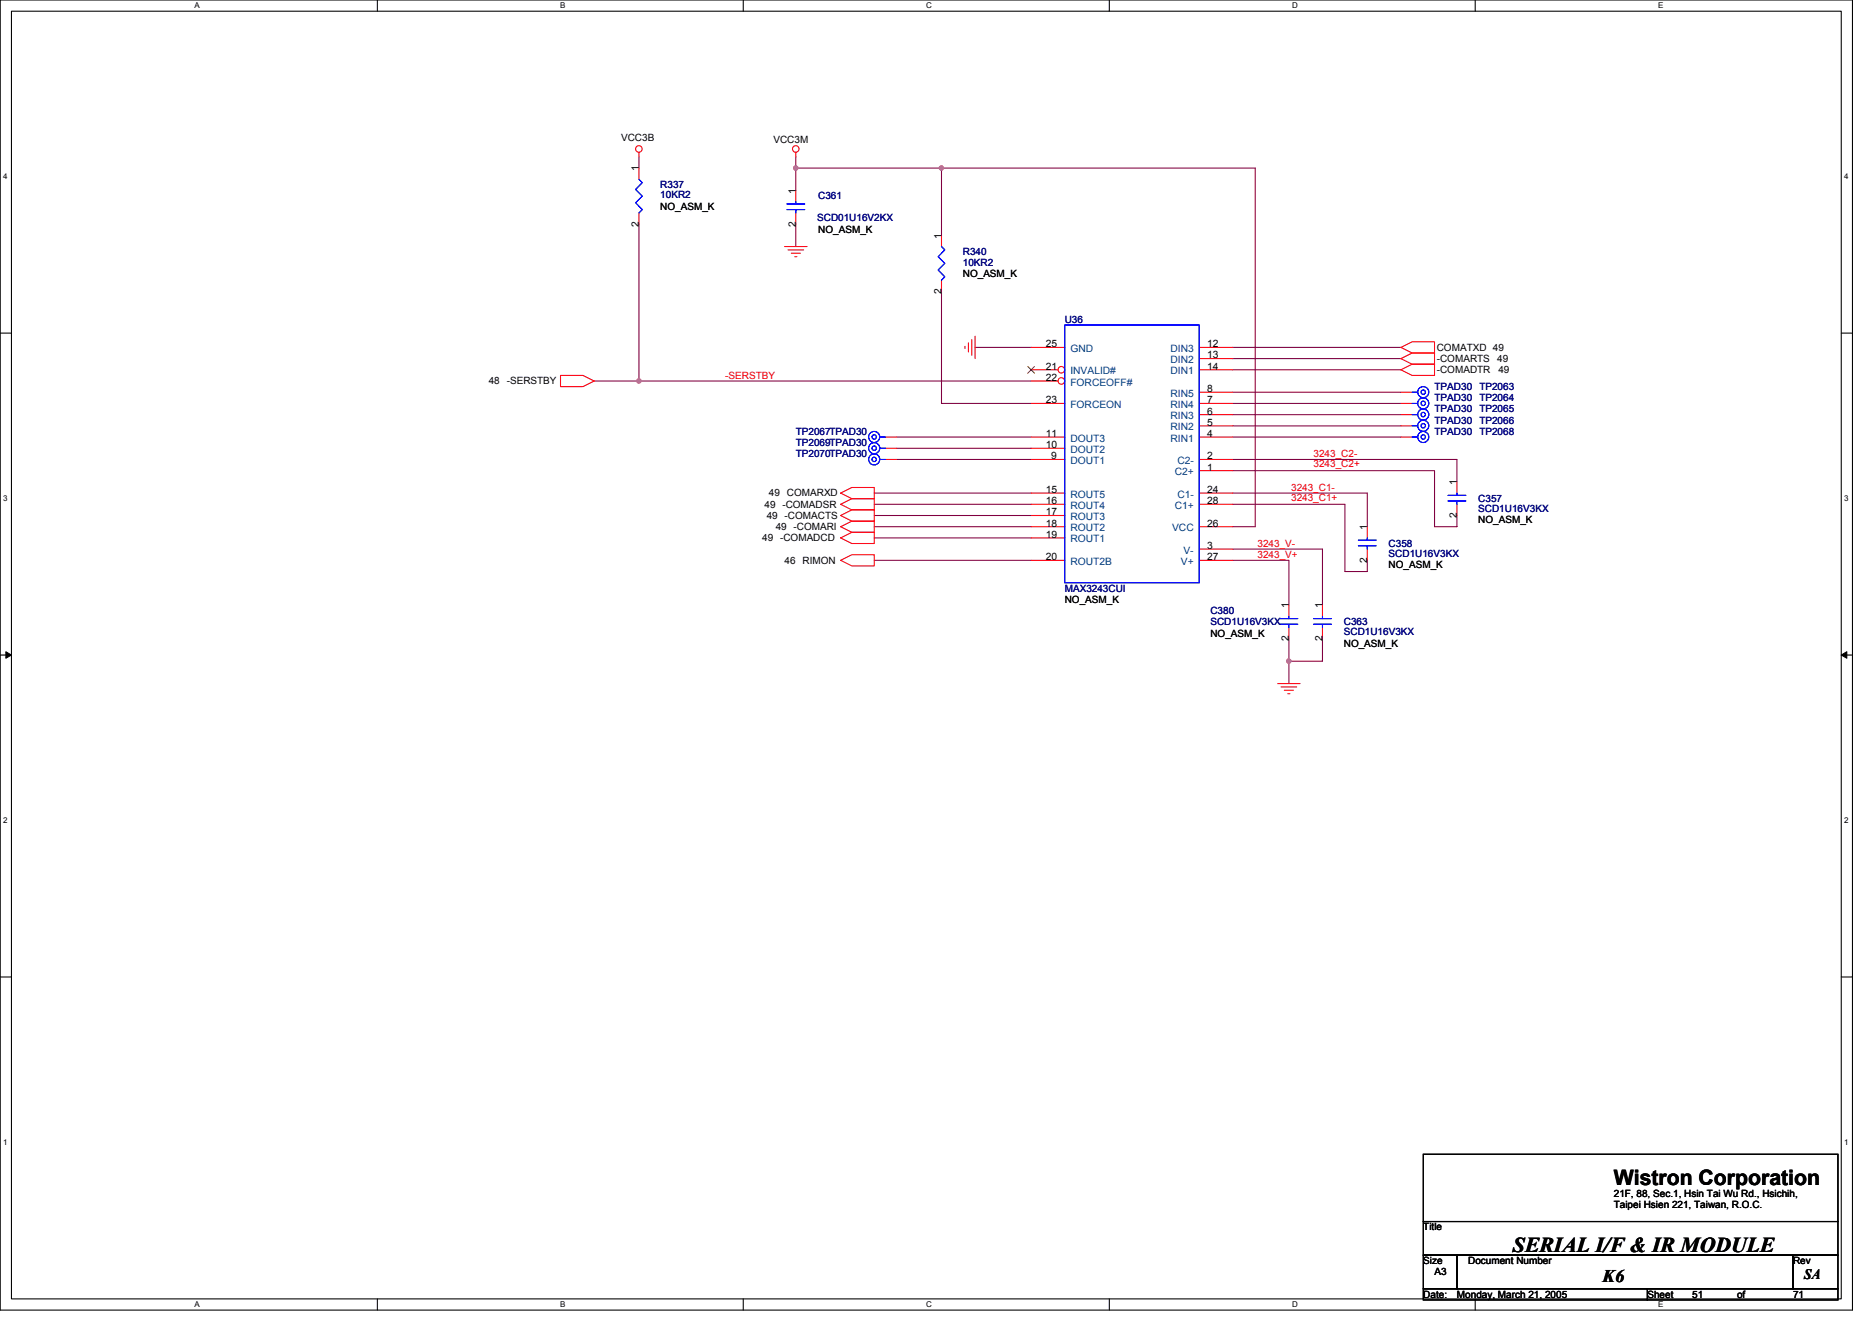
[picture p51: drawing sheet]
<svg xmlns="http://www.w3.org/2000/svg" width="297mm" height="210mm" viewBox="0 0 297 210" stroke-linecap="round" stroke-linejoin="round" font-family="sans-serif">
<defs><g id="words">
<g font-size="3.4">
<text x="256.1" y="188">Wistron Corporation</text>
<text x="240.1" y="198.6">SERIAL I/F &amp; IR MODULE</text>
</g>
<text font-size="2.8" x="254.3" y="203.5">K6</text>
<text font-size="2.3" x="286.3" y="203">SA</text>
<g font-size="1.6">
<text x="98.5" y="22.4">VCC3B</text>
<text x="122.7" y="22.8">VCC3M</text>
<text x="101.4" y="27.2" transform="rotate(-90 101.4 27.2)">1</text>
<text x="101.4" y="35.9" transform="rotate(-90 101.4 35.9)">2</text>
<text x="104.8" y="33.3">NO_ASM_K</text>
<text x="126.3" y="35.9" transform="rotate(-90 126.3 35.9)">2</text>
<text x="126.3" y="30.8" transform="rotate(-90 126.3 30.8)">1</text>
<text x="129.8" y="37">NO_ASM_K</text>
<text x="149.4" y="37.9" transform="rotate(-90 149.4 37.9)">1</text>
<text x="149.4" y="46.6" transform="rotate(-90 149.4 46.6)">2</text>
<text x="152.8" y="43.9">NO_ASM_K</text>
<text x="165.9" y="58.7">21</text>
<text x="165.9" y="55.1">25</text>
<text x="191.5" y="58.7">14</text>
<text x="191.5" y="56.9">13</text>
<text x="191.5" y="55.1">12</text>
<text x="228" y="59.2">-COMADTR</text>
<text x="228" y="55.6">COMATXD 49</text>
<text x="228" y="57.4">-COMARTS</text>
<text x="237.6" y="57.4">49</text>
<text x="237.8" y="59.2">49</text>
<text x="77.6" y="61">48 -SERSTBY</text>
<text x="165.9" y="60.4">22</text>
<text x="165.9" y="64">23</text>
<text x="191.5" y="65.8">6</text>
<text x="191.5" y="64">7</text>
<text x="191.5" y="62.2">8</text>
<text x="165.9" y="71.1">10</text>
<text x="165.9" y="69.3">11</text>
<text x="191.5" y="69.3">4</text>
<text x="191.5" y="67.5">5</text>
<text x="166.8" y="72.9">9</text>
<text x="191.5" y="72.9">2</text>
<text x="191.5" y="74.7">1</text>
<text x="231.2" y="77" transform="rotate(-90 231.2 77)">1</text>
<text x="121.3" y="80.5">49 -COMADSR</text>
<text x="121.7" y="82.3">49 -COMACTS</text>
<text x="122" y="78.8">49 COMARXD</text>
<text x="165.9" y="83.5">18</text>
<text x="165.9" y="81.8">17</text>
<text x="165.9" y="80">16</text>
<text x="165.9" y="78.2">15</text>
<text x="191.5" y="78.2">24</text>
<text x="191.5" y="80">28</text>
<text x="191.5" y="83.5">26</text>
<text x="231.2" y="82.2" transform="rotate(-90 231.2 82.2)">2</text>
<text x="234.6" y="83">NO_ASM_K</text>
<text x="120.9" y="85.9">49 -COMADCD</text>
<text x="123.1" y="84.1">49 -COMARI</text>
<text x="124.5" y="89.4">46 RIMON</text>
<text x="165.9" y="88.9">20</text>
<text x="165.9" y="85.3">19</text>
<text x="191.5" y="87.1">3</text>
<text x="191.5" y="88.9">27</text>
<text x="216.9" y="89.3" transform="rotate(-90 216.9 89.3)">2</text>
<text x="216.9" y="84.1" transform="rotate(-90 216.9 84.1)">1</text>
<text x="168.9" y="95.7">NO_ASM_K</text>
<text x="220.3" y="90.1">NO_ASM_K</text>
<text x="192.1" y="101">NO_ASM_K</text>
<text x="204.5" y="101.7" transform="rotate(-90 204.5 101.7)">2</text>
<text x="204.5" y="96.5" transform="rotate(-90 204.5 96.5)">1</text>
<text x="209.8" y="101.7" transform="rotate(-90 209.8 101.7)">2</text>
<text x="209.8" y="96.5" transform="rotate(-90 209.8 96.5)">1</text>
<text x="213.2" y="102.6">NO_ASM_K</text>
<text x="256.1" y="189.9">21F, 88, Sec.1, Hsin Tai Wu Rd., Hsichih,</text>
<text x="256.1" y="191.7">Taipei Hsien 221, Taiwan, R.O.C.</text>
<text x="225.8" y="195.2">Title</text>
<text x="225.8" y="200.6">Size</text>
<text x="227.6" y="202.3">A3</text>
<text x="233" y="200.6">Document Number</text>
<text x="284.5" y="200.6">Rev</text>
<text x="225.8" y="205.9">Date:</text>
<text x="231.2" y="205.9">Monday, March 21, 2005</text>
<text x="261.4" y="205.9">Sheet</text>
<text x="268.5" y="205.9">51</text>
<text x="275.6" y="205.9">of</text>
<text x="284.5" y="205.9">71</text>
</g>
<g font-size="1.6" fill="#000080">
<text x="104.8" y="29.9">R337</text>
<text x="104.8" y="31.5">10KR2</text>
<text x="129.7" y="35">SCD01U16V2KX</text>
<text x="129.8" y="31.6">C361</text>
<text x="152.8" y="40.5">R340</text>
<text x="152.8" y="42.1">10KR2</text>
<text x="168.9" y="51.2">U36</text>
<text x="227.6" y="65.4">TPAD30</text>
<text x="227.6" y="61.9">TPAD30</text>
<text x="227.6" y="63.6">TPAD30</text>
<text x="234.7" y="65.4">TP2065</text>
<text x="234.7" y="61.9">TP2063</text>
<text x="234.7" y="63.6">TP2064</text>
<text x="126.3" y="69">TP2067TPAD30</text>
<text x="126.3" y="70.8">TP2069TPAD30</text>
<text x="227.6" y="67.2">TPAD30</text>
<text x="227.6" y="69">TPAD30</text>
<text x="234.7" y="67.2">TP2066</text>
<text x="234.7" y="69">TP2068</text>
<text x="126.3" y="72.5">TP2070TPAD30</text>
<text x="234.6" y="79.7">C357</text>
<text x="234.6" y="81.3">SCD1U16V3KX</text>
<text x="220.3" y="86.8">C358</text>
<text x="220.3" y="88.4">SCD1U16V3KX</text>
<text x="168.9" y="93.9">MAX3243CUI</text>
<text x="192.1" y="97.4">C380</text>
<text x="192.1" y="99.2">SCD1U16V3KX</text>
<text x="213.2" y="99.2">C363</text>
<text x="213.2" y="100.8">SCD1U16V3KX</text>
</g>
<g font-size="1.6" fill="#004080">
<text x="169.8" y="59.4">INVALID#</text>
<text x="169.8" y="55.8">GND</text>
<text x="185.7" y="59.4">DIN1</text>
<text x="185.7" y="57.6">DIN2</text>
<text x="185.7" y="55.8">DIN3</text>
<text x="169.8" y="61.2">FORCEOFF#</text>
<text x="169.8" y="64.7">FORCEON</text>
<text x="185.7" y="64.7">RIN4</text>
<text x="185.7" y="62.9">RIN5</text>
<text x="169.8" y="71.8">DOUT2</text>
<text x="169.8" y="70.1">DOUT3</text>
<text x="185.7" y="70.1">RIN1</text>
<text x="185.7" y="68.3">RIN2</text>
<text x="185.7" y="66.5">RIN3</text>
<text x="169.8" y="73.6">DOUT1</text>
<text x="186.4" y="75.4">C2+</text>
<text x="186.8" y="73.6">C2-</text>
<text x="169.8" y="82.5">ROUT3</text>
<text x="169.8" y="80.7">ROUT4</text>
<text x="169.8" y="79">ROUT5</text>
<text x="186.4" y="80.7">C1+</text>
<text x="186.8" y="79">C1-</text>
<text x="169.8" y="89.6">ROUT2B</text>
<text x="169.8" y="86.1">ROUT1</text>
<text x="169.8" y="84.3">ROUT2</text>
<text x="186" y="84.3">VCC</text>
<text x="187.4" y="89.6">V+</text>
<text x="187.8" y="87.8">V-</text>
</g>
<g font-size="1.6" fill="#f00">
<text x="115.1" y="60.1">-SERSTBY</text>
<text x="204.9" y="77.9">3243_C1-</text>
<text x="208.4" y="74.1">3243_C2+</text>
<text x="208.4" y="72.5">3243_C2-</text>
<text x="204.9" y="79.5">3243_C1+</text>
<text x="199.5" y="86.8">3243_V-</text>
<text x="199.5" y="88.5">3243_V+</text>
</g>
<g font-size="1.3">
<text x="30.8" y="1.3">A</text>
<text x="88.9" y="1.3">B</text>
<text x="147" y="1.3">C</text>
<text x="205" y="1.3">D</text>
<text x="263.1" y="1.3">E</text>
<text x=".5" y="28.4">4</text>
<text x="292.6" y="28.4">4</text>
<text x=".5" y="79.5">3</text>
<text x="292.6" y="79.5">3</text>
<text x=".5" y="130.6">2</text>
<text x="292.6" y="130.6">2</text>
<text x=".5" y="181.7">1</text>
<text x="292.6" y="181.7">1</text>
<text x="30.8" y="207.4">A</text>
<text x="88.9" y="207.4">B</text>
<text x="147" y="207.4">C</text>
<text x="205" y="207.4">D</text>
<text x="263.1" y="207.4">E</text>
</g>
</g></defs>
<path d="M0 0h293.9v207.9h-293.9zM1.8 1.8h290.4v204.3h-290.4z" fill="none" stroke="#000" stroke-width=".17"/>
<g fill="#fff">
<path d="M30.8 .2h.9v1.4h-.9z"/>
<path d="M30.8 206.3h.9v1.4h-.9z"/>
</g>
<path d="M59.9 0v1.8M59.9 206.1v1.8" fill="none" stroke="#000" stroke-width=".17"/>
<g fill="#fff">
<path d="M88.9 .2h.8v1.4h-.8z"/>
<path d="M88.9 206.3h.8v1.4h-.8z"/>
</g>
<path d="M117.9 0v1.8M117.9 206.1v1.8" fill="none" stroke="#000" stroke-width=".17"/>
<g fill="#fff">
<path d="M147 .2h.9v1.4h-.9z"/>
<path d="M147 206.3h.9v1.4h-.9z"/>
</g>
<path d="M176 0v1.8M176 206.1v1.8" fill="none" stroke="#000" stroke-width=".17"/>
<g fill="#fff">
<path d="M205 .2h.9v1.4h-.9z"/>
<path d="M205 206.3h.9v1.4h-.9z"/>
</g>
<path d="M234.1 0v1.8M234.1 206.1v1.8" fill="none" stroke="#000" stroke-width=".17"/>
<g fill="#fff">
<path d="M263.1 .2h.8v1.4h-.8z"/>
<path d="M263.1 206.3h.8v1.4h-.8z"/>
<path d="M.5 27.3h.7v1.4h-.7z"/>
<path d="M292.6 27.3h.7v1.4h-.7z"/>
<path d="M.5 78.4h.7v1.4h-.7z"/>
<path d="M292.6 78.4h.7v1.4h-.7z"/>
</g>
<path d="M0 52.9h1.8M292.2 52.9h1.7" fill="none" stroke="#000" stroke-width=".17"/>
<g fill="#fff">
<path d="M.5 129.5h.7v1.4h-.7z"/>
<path d="M292.6 129.5h.7v1.4h-.7z"/>
</g>
<path d="M0 103.9h1.8M292.2 103.9h1.7" fill="none" stroke="#000" stroke-width=".17"/>
<path d="M.9 103.4l.9 .5-.9 .5zM292.2 103.9l.8-.5v1z" fill="#000" stroke="#000" stroke-width=".16"/>
<g fill="#fff">
<path d="M.5 180.5h.7v1.4h-.7z"/>
<path d="M292.6 180.5h.7v1.4h-.7z"/>
</g>
<path d="M0 155h1.8M292.2 155h1.7M225.8 183.1h65.8v10.7h-65.8zM225.8 193.8h65.8v5.3h-65.8zM225.8 199.1h5.4v5.4h-5.4zM231.2 199.1h53.3v5.4h-53.3zM284.5 199.1h7.1v5.4h-7.1zM225.8 204.5h35.6v1.7h-35.6zM261.4 204.5h30.2v1.7h-30.2z" fill="none" stroke="#000" stroke-width=".17"/>
<g fill="none" stroke="#800040" stroke-width=".17">
<path d="M101.4 24.9v1.8M101.4 35.6v24.9M126.3 26.7h72.9v56.9h-3.6M126.3 24.9v5.3M126.3 35.6v3.5M149.4 26.7v10.6M149.4 46.2v17.8h14.2M154.7 55.1h8.9M195.6 56.9h26.7M195.6 58.7h26.7M195.6 55.1h26.7M94.3 60.5h69.3"/>
<path d="M138.7 78.2h24.9M142.3 69.3h21.3M142.3 71.1h21.3M142.3 72.9h21.3M195.6 74.7h32v8.9h3.6v-1.8M195.6 78.2h21.4v5.4M195.6 64h26.7M195.6 69.3h26.7M195.6 72.9h35.6v3.6M195.6 67.6h26.7M195.6 65.8h26.7M195.6 62.2h26.7"/>
<path d="M138.7 80h24.9M138.7 88.9h24.9M138.7 81.8h24.9M138.7 83.6h24.9M138.7 85.3h24.9M195.6 87.1h14.2v8.9M195.6 88.9h8.9v7.1M195.6 80h17.8v10.7h3.6v-1.8M204.5 101.3v7.2M209.8 101.3v3.6h-5.3"/>
</g>
<g fill="#f0f" stroke="#f0f" stroke-width=".17">
<circle cx="204.5" cy="104.9" r=".35"/>
<circle cx="149.4" cy="26.7" r=".35"/>
<circle cx="126.3" cy="26.7" r=".35"/>
<circle cx="101.4" cy="60.4" r=".35"/>
</g>
<g fill="none" stroke="#f00" stroke-width=".17">
<path d="M101.4 24.2v.7M101.4 26.7v1.7M101.4 33.8v1.8M124.5 39.1h3.6M125 39.6h2.5M126.3 24.2v.7M126.3 30.2v1.8M126.3 33.8v1.8M149.4 37.3v1.8M88.9 59.6h3.6l1.8 .9-1.8 .8h-3.6zM125.6 40.2h1.4M126.1 40.7h.3"/>
<path d="M149.4 44.4v1.8M153.1 54.9v.4M153.7 54.4v1.4M154.2 53.9v2.5M154.7 53.3v3.6M222.3 58.7l1.8-.9h3.5v1.8h-3.5zM222.3 55.1l1.8-.9h3.5v1.8h-3.5zM222.3 56.9l1.8-.9h3.5v1.8h-3.5zM133.4 78.2l1.8-.9h3.5v1.8h-3.5zM140.5 69.3h1.8M140.5 71.1h1.8M140.5 72.9h1.8"/>
<path d="M190.3 72.9h5.3M190.3 74.7h5.3M222.3 65.8h1.8M222.3 62.2h1.8M222.3 64h1.8M222.3 67.6h1.8M222.3 69.3h1.8M231.2 76.5v1.7M133.4 88.9l1.8-.9h3.5v1.8h-3.5zM133.4 80l1.8-.9h3.5v1.8h-3.5zM133.4 81.8l1.8-.9h3.5v1.8h-3.5zM133.4 83.6l1.8-.9h3.5v1.8h-3.5z"/>
<path d="M133.4 85.3l1.8-.8h3.5v1.7h-3.5zM190.3 87.1h5.3M204.5 96v1.8M204.5 99.6v1.7M209.8 96v1.8M209.8 99.6v1.7M217 83.6v1.7M217 87.1v1.8M231.2 80v1.8M202.7 108.5h3.6M203.3 109h2.5M203.8 109.5h1.4"/>
<path d="M204.3 110.1h.4"/>
<circle cx="101.4" cy="23.6" r=".52"/>
<circle cx="126.3" cy="23.6" r=".52"/>
</g>
<g fill="none" stroke="#00f" stroke-width=".17">
<path d="M101.4 28.4l.5 .6-1 1.1 1 1-1 1.1 1 1.1-.5 .5M124.9 32.4h2.8M124.9 33.3h2.8M126.3 32v.4M126.3 33.3v.5M149.4 39.1l.5 .5-1 1.1 1 1.1-1 1 1 1.1-.5 .5M139.6 69.3h.9M139.6 71.1h.9M139.6 72.9h.9M224.1 65.8h.9M224.1 62.2h.9M224.1 64h.9"/>
<path d="M224.1 67.6h.9M224.1 69.3h.9M229.8 78.6h2.8M229.8 79.5h2.8M231.2 78.2v.4M231.2 79.5v.5M203.1 98.1h2.8M203.1 99h2.8M204.5 97.8v.3M204.5 99v.6M208.4 98.1h2.9M208.4 99h2.9"/>
<path d="M209.8 97.8v.3M209.8 99v.6M215.5 85.7h2.9M215.5 86.6h2.9M217 85.3v.4M217 86.6v.5"/>
<circle cx="138.7" cy="72.9" r=".35"/>
<circle cx="138.7" cy="69.3" r=".35"/>
<circle cx="138.7" cy="71.1" r=".35"/>
<circle cx="138.7" cy="69.3" r=".88"/>
<circle cx="138.7" cy="72.9" r=".88"/>
<circle cx="138.7" cy="71.1" r=".88"/>
<circle cx="225.8" cy="69.3" r=".35"/>
<circle cx="225.8" cy="64" r=".35"/>
<circle cx="225.8" cy="67.6" r=".35"/>
<circle cx="225.8" cy="65.8" r=".35"/>
<circle cx="225.8" cy="62.2" r=".35"/>
<circle cx="225.8" cy="69.3" r=".88"/>
<circle cx="225.8" cy="65.8" r=".88"/>
<circle cx="225.8" cy="67.6" r=".88"/>
<circle cx="225.8" cy="64" r=".88"/>
<circle cx="225.8" cy="62.2" r=".88"/>
</g>
<circle cx="168.4" cy="58.7" r=".52" fill="#fff" stroke="#f00" stroke-width=".17"/>
<path d="M163.6 58.7h4.3" fill="none" stroke="#f00" stroke-width=".17"/>
<path d="M163.1 58.1l1.1 1.1M164.1 58.1l-1 1.1" fill="none" stroke="#804000" stroke-width=".16"/>
<circle cx="168.4" cy="60.4" r=".52" fill="#fff" stroke="#f00" stroke-width=".17"/>
<g fill="none" stroke="#f00" stroke-width=".17">
<path d="M163.6 55.1h5.3M190.3 55.1h5.3M190.3 58.7h5.3M190.3 56.9h5.3M163.6 60.5h4.3M163.6 64h5.3M163.6 78.2h5.3M163.6 69.3h5.3M163.6 72.9h5.3M163.6 71.1h5.3M190.3 64h5.3M190.3 78.2h5.3"/>
<path d="M190.3 69.3h5.3M190.3 67.6h5.3M190.3 65.8h5.3M190.3 62.2h5.3M163.6 83.6h5.3M163.6 88.9h5.3M163.6 80h5.3M163.6 85.3h5.3M163.6 81.8h5.3M190.3 83.6h5.3M190.3 88.9h5.3M190.3 80h5.3"/>
</g>
<path d="M168.9 51.6h21.4v40.9h-21.4z" fill="none" stroke="#00f" stroke-width=".17"/>
<g fill="#f0f" stroke="#f0f" stroke-width=".17">
<circle cx="204.5" cy="104.9" r=".35"/>
<circle cx="149.4" cy="26.7" r=".35"/>
<circle cx="126.3" cy="26.7" r=".35"/>
<circle cx="101.4" cy="60.4" r=".35"/>
</g>
<use href="#words"/>
</svg>
